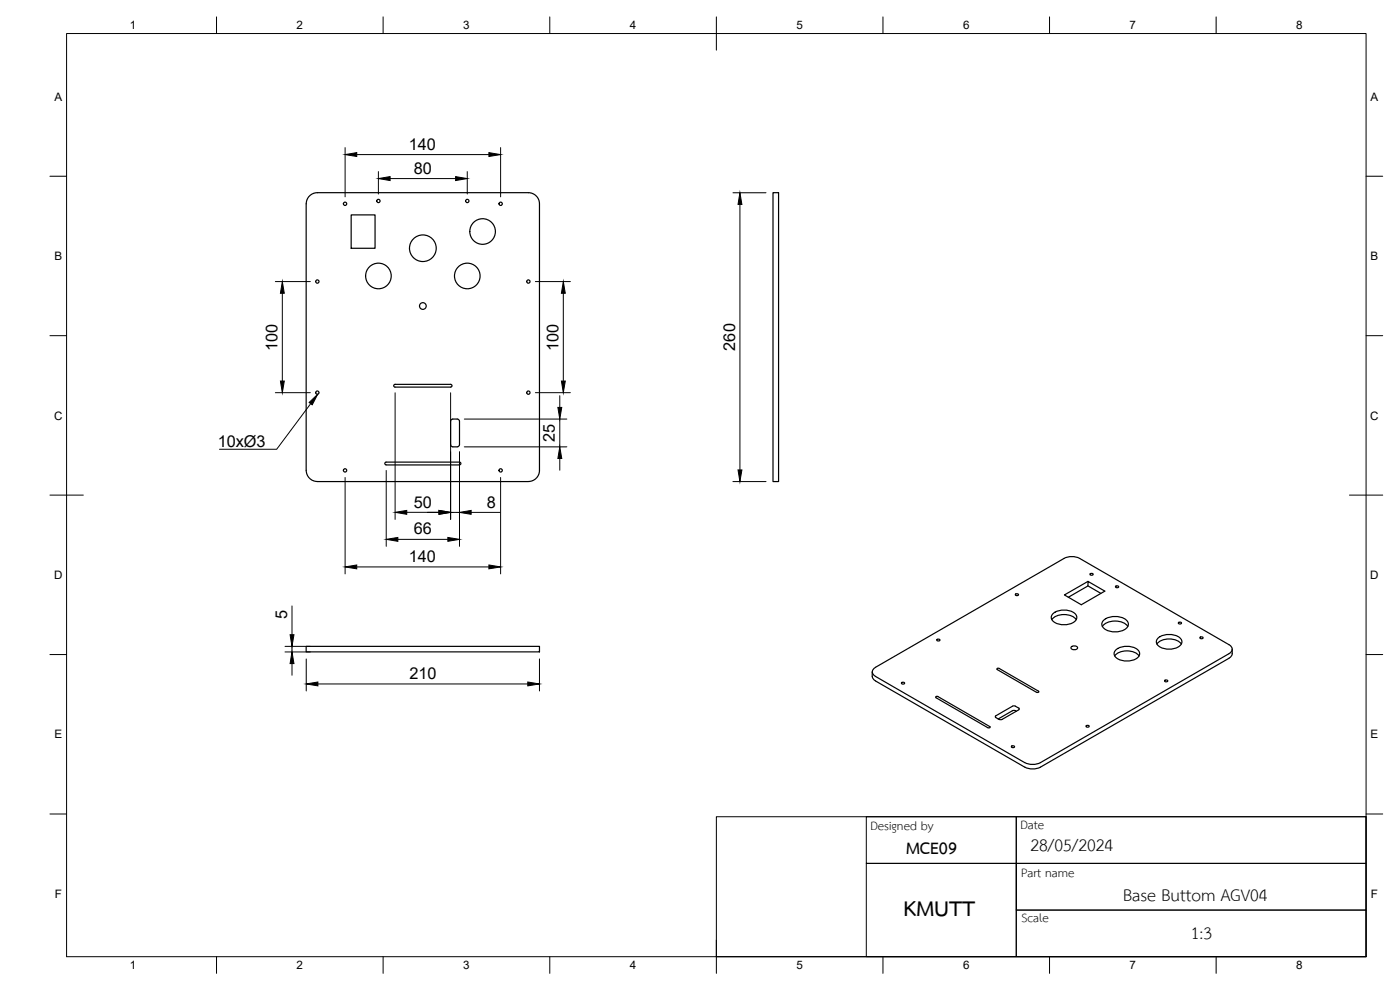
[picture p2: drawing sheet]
<svg xmlns="http://www.w3.org/2000/svg" width="420mm" height="297mm" viewBox="0 0 420 297" stroke-linecap="round" stroke-linejoin="round" font-family="sans-serif">
<defs><g id="words">
<text font-size="9.3" x="271.2" y="275">KMUTT</text>
<g font-size="7.2">
<text x="271.9" y="256.3">MCE09</text>
<text x="309.2" y="255.3">28/05/2024</text>
<text x="337" y="270.5">Base Buttom AGV04</text>
<text x="357.4" y="281.6">1:3</text>
</g>
<g font-size="5.2">
<text x="261.2" y="249">Designed by</text>
<text x="306.2" y="248.7">Date</text>
<text x="306.4" y="263.1">Part name</text>
<text x="306.6" y="276.6">Scale</text>
</g>
<g font-size="4.9">
<text x="122.7" y="44.9">140</text>
<text x="124.2" y="52.1">80</text>
<text x="83.3" y="105.4" transform="rotate(-90 83.3 105.4)">100</text>
<text x="167.6" y="105.4" transform="rotate(-90 167.6 105.4)">100</text>
<text x="220.6" y="105.2" transform="rotate(-90 220.6 105.2)">260</text>
<text x="65.3" y="134.1">10xØ3</text>
<text x="166.5" y="132.6" transform="rotate(-90 166.5 132.6)">25</text>
<text x="124.2" y="152.3">50</text>
<text x="146.1" y="152.3">8</text>
<text x="124.2" y="160.4">66</text>
<text x="122.7" y="168.6">140</text>
<text x="86.2" y="185.7" transform="rotate(-90 86.2 185.7)">5</text>
<text x="122.9" y="203.8">210</text>
</g>
<g font-size="3.5">
<text x="39" y="8.8">1</text>
<text x="89" y="8.8">2</text>
<text x="139" y="8.8">3</text>
<text x="189" y="8.8">4</text>
<text x="239" y="8.8">5</text>
<text x="289" y="8.8">6</text>
<text x="339" y="8.8">7</text>
<text x="389" y="8.8">8</text>
<text x="16.3" y="30.2">A</text>
<text x="411.3" y="30.2">A</text>
<text x="16.3" y="78">B</text>
<text x="411.3" y="78">B</text>
<text x="16.2" y="125.9">C</text>
<text x="411.2" y="125.9">C</text>
<text x="16.2" y="173.7">D</text>
<text x="411.2" y="173.7">D</text>
<text x="16.3" y="221.6">E</text>
<text x="411.3" y="221.6">E</text>
<text x="16.4" y="269.4">F</text>
<text x="411.4" y="269.4">F</text>
<text x="39" y="290.8">1</text>
<text x="89" y="290.8">2</text>
<text x="139" y="290.8">3</text>
<text x="189" y="290.8">4</text>
<text x="239" y="290.8">5</text>
<text x="289" y="290.8">6</text>
<text x="339" y="290.8">7</text>
<text x="389" y="290.8">8</text>
</g>
</g></defs>
<!-- layer: Visible -->
<g fill="none" stroke="#000" stroke-width=".36">
<path d="M92.9 58.8a3.3 3.3 0 0 1 2.3-1h63.4a3.3 3.3 0 0 1 3.3 3.4v79.9a3.4 3.4 0 0 1-3.3 3.4h-63.4a3.3 3.3 0 0 1-3.3-3.4v-80a3.3 3.3 0 0 1 1-2.3zM232 57.8h1.7v86.7h-1.7zM105.4 64.5h7.2v10h-7.2zM135.2 115.3h-16.6l-.4 .4 .4 .4h16.6M135.2 115.3l.5 .4-.5 .4M115.5 138.9l.4-.3h22l.4 .5-.4 .4h-22l-.4-.2zM135.4 125.9l1.8-.2 .6 .4 .1 7.3-.4 .6-1.6 .1-.6-.5-.1-7.2zM304.8 178.2h.5l.4 .3-.6 .2-.4-.2zM326.5 174.4l-7.1 4.1 5.1 2.9 7.1-4-5.1-3v1.4l-5.9 3.4M326.5 175.8l3.9 2.2M327.2 172.1l.5-.1 .4 .4-.6 .2-.4-.2zM334.9 175.9l.5-.1 .3 .3-.6 .2-.3-.2z"/>
<path d="M91.9 193.9h70v1.7h-70zM281.3 191.8h.4l.4 .3-.6 .2-.4-.2zM315.7 185.9a5.1 5.1 0 0 1 7.3 0M316.1 184.1a5.4 5.4 0 0 1 6.9 .4 1.86 1.86 0 0 1-1.6 2.6 5.4 5.4 0 0 1-5.7-1.1 1.44 1.44 0 0 1 .4-1.9zM321.5 194.2l.5-.4h.8l.6 .6a1.16 1.16 0 0 1-2 0zM330.8 188a5.3 5.3 0 0 1 7.7 0M331.3 186.1a5.5 5.5 0 0 1 7.1 .4 1.95 1.95 0 0 1-1.5 2.7 5.5 5.5 0 0 1-6-1.2 1.52 1.52 0 0 1 .4-1.9zM334.5 196.8a5.1 5.1 0 0 1 7.3 0M334.9 195a5.4 5.4 0 0 1 6.9 .4 1.86 1.86 0 0 1-1.5 2.6 5.4 5.4 0 0 1-5.7-1.2 1.44 1.44 0 0 1 .3-1.8zM347.2 193.2a5.1 5.1 0 0 1 7.3 0M347.6 191.4a5.4 5.4 0 0 1 6.9 .5 1.86 1.86 0 0 1-1.5 2.5 5.4 5.4 0 0 1-5.8-1.1 1.44 1.44 0 0 1 .4-1.9zM353.8 186.7h.4l.4 .3-.6 .2-.4-.2z"/>
<path d="M360.2 191.2l.5-.1 .4 .3-.6 .2-.4-.2zM368.8 197.5l-56.5 32.7-2 .5-1.5-.1-1.3-.4-45.3-26.4a2.45 2.45 0 0 1-.4-2.2M369.8 194.8a2.38 2.38 0 0 1-.4 2.2l-.6 .5M262.3 200.6l57-33 2-.6 1.5 .1 1.2 .5 44.8 25.8a1.44 1.44 0 0 1 1 1.4 1.44 1.44 0 0 1-1 1.3l-56.5 32.7-2 .6-1.5-.1-1.3-.5-44.7-25.9a1.37 1.37 0 0 1-.5-2.3zM270.7 204.8l.4-.1 .4 .3-.6 .3-.4-.3zM297.1 218l-15.6-9-.7 .1 15.7 9.2M297.1 218v.3h-.6M298.9 214.8l-.2 .1 .2 .4M299.3 200.5l.6 .1 11.9 7-.7 .1-11.8-6.8zM303.8 213.3l-4.2 2.4M303.8 211.9l-4.9 2.9M303.8 213.2h.8l.4 .2"/>
<path d="M303.8 211.9l.8-.1 1.1 .7M305.7 212.4l.2 .4-.2 .2-4.9 2.8-.7 .1-1.2-.6M326 217.7l.5-.1 .4 .4-.6 .2-.4-.2zM349.6 204.1l.5-.1 .4 .4-.6 .2-.4-.2zM303.7 223.8h.4l.4 .3-.6 .2-.4-.2z"/>
<circle cx="103.6" cy="61.1" r=".5"/>
<circle cx="113.6" cy="60.3" r=".5"/>
<circle cx="126.9" cy="74.5" r="4"/>
<circle cx="140.2" cy="60.3" r=".5"/>
<circle cx="144.8" cy="69.5" r="3.8"/>
<circle cx="150.3" cy="61.1" r=".5"/>
<circle cx="95.2" cy="84.5" r=".5"/>
<circle cx="113.6" cy="82.8" r="3.8"/>
<circle cx="126.9" cy="91.8" r="1.01"/>
<circle cx="140.2" cy="82.8" r="3.8"/>
<circle cx="158.6" cy="84.5" r=".5"/>
<circle cx="95.2" cy="117.8" r=".5"/>
<circle cx="158.6" cy="117.8" r=".5"/>
<circle cx="103.6" cy="141.1" r=".5"/>
<circle cx="150.3" cy="141.1" r=".5"/>
</g>
<!-- layer: BORDER -->
<g fill="none" stroke="#000" stroke-width=".3">
<path d="M20 10.1h390v276.9h-390zM65 5.1v5M115 5.1v5M165 5.1v5M215 5.1v10M265 5.1v5M315 5.1v5M365 5.1v5M15 52.9h5M410 52.9h5M15 100.7h5M410 100.7h5"/>
<path d="M15 148.6h10M405 148.6h10M15 196.4h5M410 196.4h5M15 244.2h5M410 244.2h5M65 287v5M115 287v5M165 287v5M215 282.1v9.9M265 287v5M315 287v5"/>
<path d="M365 287v5"/>
</g>
<!-- layer: TITLEBLOCK -->
<path d="M215 245.1h195v41.9h-195zM260 259h150v14.1h-105v-14.1v28h-45zM260 245.1h45v13.9h-45zM305 245.1h105v13.9h-105zM305 273.1h105v13.9h-105z" fill="none" stroke="#000" stroke-width=".3"/>
<!-- layer: FD_Dimensions -->
<g fill="none" stroke="#000" stroke-width=".3">
<path d="M103.6 44.3v14.8M107.1 46.4h39.6M113.6 51.5v6.7M117.1 53.6h19.6M140.2 51.5v6.7M150.2 44.3v14.8M220 57.8h9.9M222.1 61.3v79.7M82.6 84.5h10.5M84.7 88v26.3M160.7 84.5h10.5M169.1 88v26.3"/>
<path d="M82.6 117.8h10.5M118.6 117.8v38M135.2 117.8v38M160.7 117.8h10.5M168 118.7v3.5M137.9 135.5v28.4M139.3 125.7h30.8M139.3 134.1h30.8M168 125.7v8.4M168 137.6v3.5M103.6 143.3v28.9M115.9 141.2v22.7"/>
<path d="M122.1 153.7h9.6M135.2 153.7h2.7M141.4 153.7h8.6M150.2 143.3v28.9M220 144.5h9.9M107.1 170.1h39.6M119.4 161.8h15M85.5 195.6h7.6M85.5 193.9h7.6M87.6 181.8v8.6M87.6 193.9v1.7M87.6 199.1v3.5"/>
<path d="M91.9 197.7v9.6M161.9 197.7v9.6M95.4 205.2h63"/>
</g>
<g fill="#000" stroke="#000" stroke-width=".3">
<path d="M103.6 46.4l3.5-.6v1.2zM113.6 53.6l3.5-.6v1.2zM136.7 53l3.5 .6-3.5 .6zM146.7 45.8l3.5 .6-3.5 .6zM222.1 57.8l.6 3.5h-1.2zM84.7 84.5l.6 3.5h-1.1zM169.1 84.5l.6 3.5h-1.2zM84.2 114.3h1.1l-.6 3.5zM168.5 114.3h1.2l-.6 3.5zM167.4 122.2h1.2l-.6 3.5zM168 134.1l.6 3.5h-1.2zM118.6 153.7l3.5-.6v1.2z"/>
<path d="M131.7 153.1l3.5 .6-3.5 .6zM137.9 153.7l3.5-.6v1.2zM221.5 141h1.2l-.6 3.5zM103.6 170.1l3.5-.6v1.2zM115.9 161.8l3.5-.5v1.1zM134.4 161.3l3.5 .5-3.5 .6zM146.7 169.5l3.5 .6-3.5 .6zM87.6 195.6l.6 3.5h-1.1zM87.1 190.4h1.1l-.6 3.5zM91.9 205.2l3.5-.6v1.2zM158.4 204.6l3.5 .6-3.5 .6z"/>
</g>
<!-- layer: Leaders -->
<path d="M92.8 120.8l2.5-2.5-1.6 3.2z" fill="#000" stroke="#000" stroke-width=".3"/>
<path d="M93.2 121.1l-10.2 13.7h-17.1" fill="none" stroke="#000" stroke-width=".3"/>
<use href="#words"/>
</svg>
